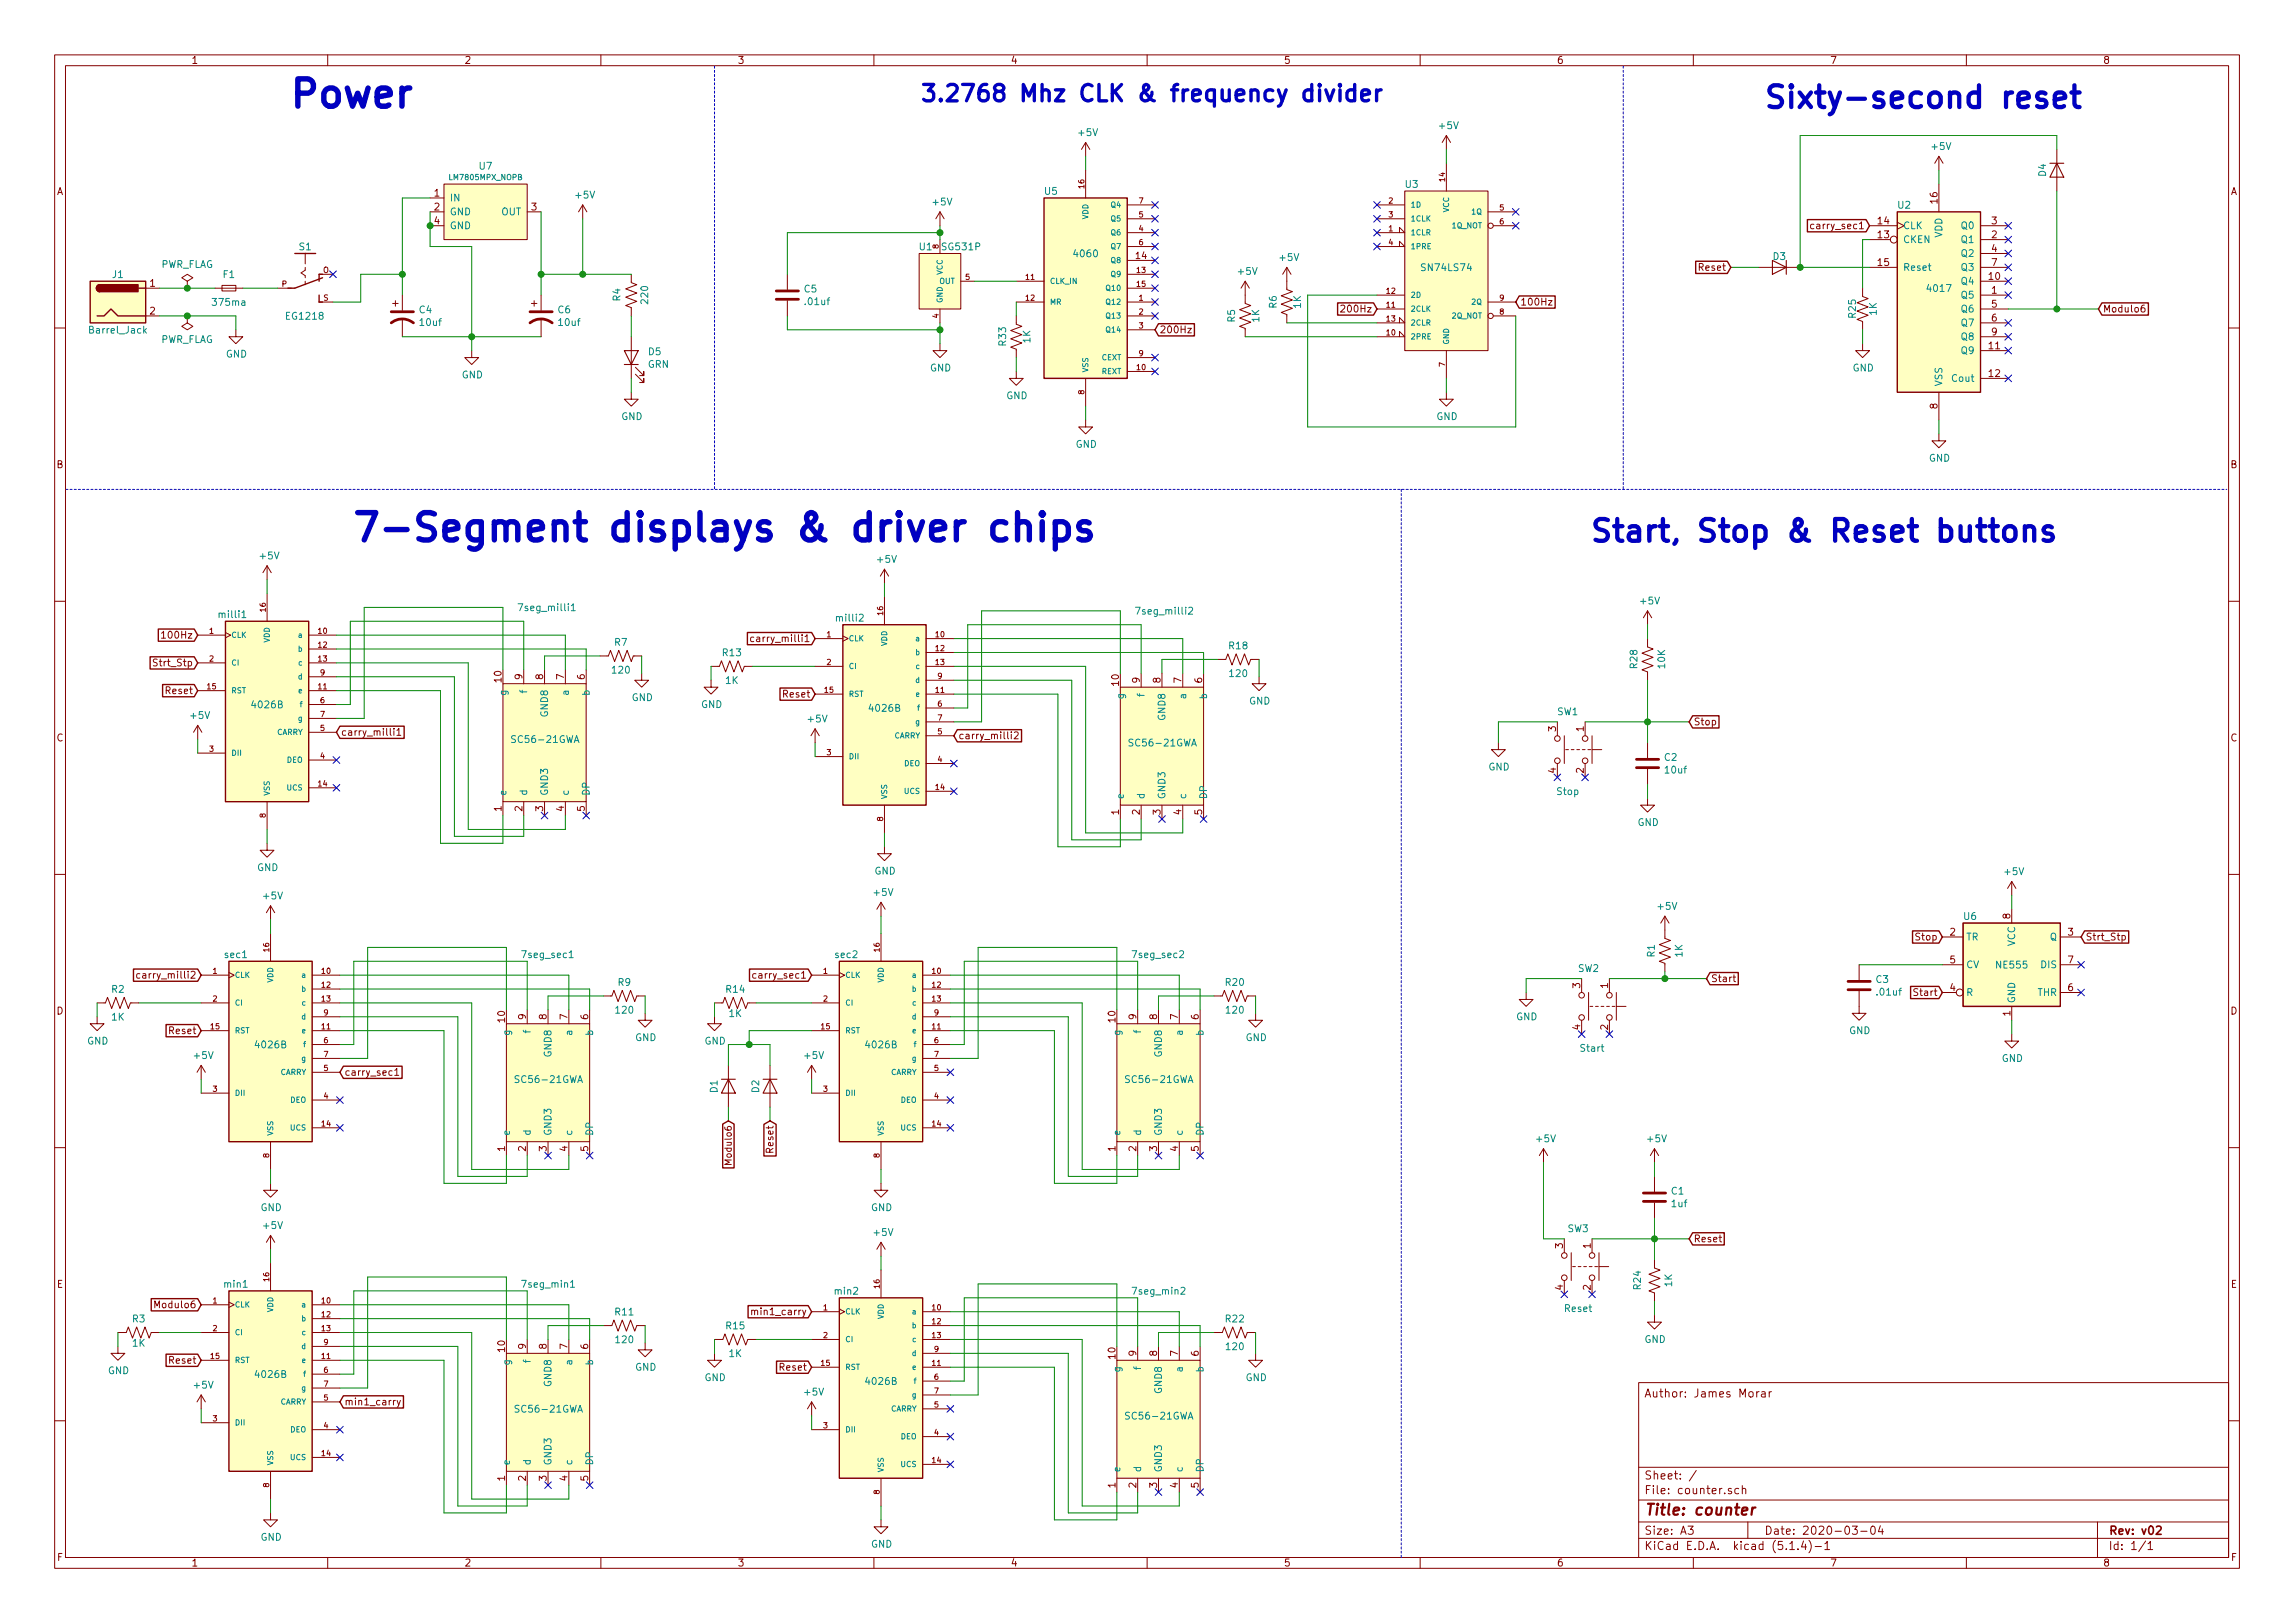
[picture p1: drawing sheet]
<svg xmlns="http://www.w3.org/2000/svg" width="420mm" height="297mm" viewBox="0 0 420 297" stroke-linecap="round" stroke-linejoin="round" font-family="sans-serif">
<defs><g id="words">
<g font-size="7" fill="#0000c2">
<text x="52.7" y="19.7">Power</text>
<text x="64.1" y="99.1">7-Segment displays &amp; driver chips</text>
</g>
<g font-size="5.6" fill="#0000c2">
<text x="332.3" y="19.8">Sixty-second reset</text>
<text x="290.8" y="99.2">Start, Stop &amp; Reset buttons</text>
</g>
<text font-size="4.2" fill="#0000c2" x="168.3" y="18.6">3.2768 Mhz CLK &amp; frequency divider</text>
<text font-size="2.8" fill="#840000" x="301" y="277.3">Title: counter</text>
<g font-size="2.1" fill="#840000">
<text x="301" y="255.8">Author: James Morar</text>
<text x="301" y="273.5">File: counter.sch</text>
<text x="301" y="270.8">Sheet: /</text>
<text x="301" y="280.9">Size: A3</text>
<text x="323" y="280.9">Date: 2020-03-04</text>
<text x="386" y="280.9">Rev: v02</text>
<text x="301" y="283.7">KiCad E.D.A. kicad (5.1.4)-1</text>
<text x="386" y="283.7">Id: 1/1</text>
</g>
<g font-size="1.8" fill="#840000">
<text x="35" y="11.7">1</text>
<text x="85" y="11.7">2</text>
<text x="135" y="11.7">3</text>
<text x="185" y="11.7">4</text>
<text x="235" y="11.7">5</text>
<text x="285" y="11.7">6</text>
<text x="335" y="11.7">7</text>
<text x="385" y="11.7">8</text>
<text x="10.4" y="35.7">A</text>
<text x="79.5" y="36">1</text>
<text x="408.4" y="35.7">A</text>
<text x="79.5" y="38.5">2</text>
<text x="79.5" y="41.1">4</text>
<text x="97.3" y="38.5">3</text>
<text x="332.2" y="41.9">carry_sec1</text>
<text x="343.8" y="41.1">14</text>
<text x="354.7" y="37.2" transform="rotate(-90 354.7 37.2)">16</text>
<text x="364.6" y="41.1">3</text>
<text x="343.8" y="43.6">13</text>
<text x="364.6" y="43.6">2</text>
<text x="364.6" y="46.1">4</text>
<text x="27.5" y="52.5">1</text>
<text x="311.3" y="49.6">Reset</text>
<text x="343.8" y="48.7">15</text>
<text x="364.2" y="51.2">10</text>
<text x="364.6" y="53.8">1</text>
<text x="364.6" y="48.7">7</text>
<text x="27.5" y="57.6">2</text>
<text x="246.2" y="57.2">200Hz</text>
<text x="278.3" y="55.9">100Hz</text>
<text x="364.6" y="56.3">5</text>
<text x="364.6" y="58.8">6</text>
<text x="385" y="57.2">Modulo6</text>
<text x="212.2" y="61">200Hz</text>
<text x="364.2" y="63.9">11</text>
<text x="364.6" y="61.4">9</text>
<text x="364.2" y="69">12</text>
<text x="354.7" y="74.8" transform="rotate(-90 354.7 74.8)">8</text>
<text x="10.4" y="85.7">B</text>
<text x="408.4" y="85.7">B</text>
<text x="30.3" y="116.9">100Hz</text>
<text x="138.6" y="117.5">carry_milli1</text>
<text x="28.5" y="122">Strt_Stp</text>
<text x="91.8" y="124.8" transform="rotate(-90 91.8 124.8)">10</text>
<text x="95.6" y="124.3" transform="rotate(-90 95.6 124.3)">9</text>
<text x="99.4" y="124.3" transform="rotate(-90 99.4 124.3)">8</text>
<text x="103.3" y="124.3" transform="rotate(-90 103.3 124.3)">7</text>
<text x="107.1" y="124.3" transform="rotate(-90 107.1 124.3)">6</text>
<text x="204.9" y="125.5" transform="rotate(-90 204.9 125.5)">10</text>
<text x="208.7" y="125" transform="rotate(-90 208.7 125)">9</text>
<text x="212.5" y="125" transform="rotate(-90 212.5 125)">8</text>
<text x="216.3" y="125" transform="rotate(-90 216.3 125)">7</text>
<text x="220.1" y="125" transform="rotate(-90 220.1 125)">6</text>
<text x="30.6" y="127">Reset</text>
<text x="143.6" y="127.7">Reset</text>
<text x="10.4" y="135.7">C</text>
<text x="62.4" y="134.7">carry_milli1</text>
<text x="175.4" y="135.3">carry_milli2</text>
<text x="284.9" y="133.9" transform="rotate(-90 284.9 133.9)">3</text>
<text x="289.9" y="133.9" transform="rotate(-90 289.9 133.9)">1</text>
<text x="310" y="132.8">Stop</text>
<text x="408.4" y="135.7">C</text>
<text x="284.9" y="141.5" transform="rotate(-90 284.9 141.5)">4</text>
<text x="289.9" y="141.5" transform="rotate(-90 289.9 141.5)">2</text>
<text x="91.8" y="148.5" transform="rotate(-90 91.8 148.5)">1</text>
<text x="95.6" y="148.5" transform="rotate(-90 95.6 148.5)">2</text>
<text x="99.4" y="148.5" transform="rotate(-90 99.4 148.5)">3</text>
<text x="103.3" y="148.5" transform="rotate(-90 103.3 148.5)">4</text>
<text x="107.1" y="148.5" transform="rotate(-90 107.1 148.5)">5</text>
<text x="204.9" y="149.1" transform="rotate(-90 204.9 149.1)">1</text>
<text x="208.7" y="149.1" transform="rotate(-90 208.7 149.1)">2</text>
<text x="212.5" y="149.1" transform="rotate(-90 212.5 149.1)">3</text>
<text x="216.3" y="149.1" transform="rotate(-90 216.3 149.1)">4</text>
<text x="220.1" y="149.1" transform="rotate(-90 220.1 149.1)">5</text>
<text x="350.9" y="172.1">Stop</text>
<text x="357" y="171.2">2</text>
<text x="368" y="168.2" transform="rotate(-90 368 168.2)">8</text>
<text x="378.6" y="171.2">3</text>
<text x="381.8" y="172.1">Strt_Stp</text>
<text x="26.2" y="179.1">carry_milli2</text>
<text x="138.6" y="179.1">carry_sec1</text>
<text x="313.2" y="179.7">Start</text>
<text x="357" y="176.3">5</text>
<text x="378.6" y="176.3">7</text>
<text x="10.4" y="185.7">D</text>
<text x="289.3" y="180.9" transform="rotate(-90 289.3 180.9)">3</text>
<text x="294.4" y="180.9" transform="rotate(-90 294.4 180.9)">1</text>
<text x="350.8" y="182.3">Start</text>
<text x="357" y="181.4">4</text>
<text x="368" y="185.9" transform="rotate(-90 368 185.9)">1</text>
<text x="378.6" y="181.4">6</text>
<text x="408.4" y="185.7">D</text>
<text x="31.2" y="189.3">Reset</text>
<text x="92.5" y="187.1" transform="rotate(-90 92.5 187.1)">10</text>
<text x="96.3" y="186.6" transform="rotate(-90 96.3 186.6)">9</text>
<text x="100.1" y="186.6" transform="rotate(-90 100.1 186.6)">8</text>
<text x="103.9" y="186.6" transform="rotate(-90 103.9 186.6)">7</text>
<text x="107.7" y="186.6" transform="rotate(-90 107.7 186.6)">6</text>
<text x="204.2" y="187.1" transform="rotate(-90 204.2 187.1)">10</text>
<text x="208" y="186.6" transform="rotate(-90 208 186.6)">9</text>
<text x="211.8" y="186.6" transform="rotate(-90 211.8 186.6)">8</text>
<text x="215.6" y="186.6" transform="rotate(-90 215.6 186.6)">7</text>
<text x="219.5" y="186.6" transform="rotate(-90 219.5 186.6)">6</text>
<text x="289.3" y="188.5" transform="rotate(-90 289.3 188.5)">4</text>
<text x="294.4" y="188.5" transform="rotate(-90 294.4 188.5)">2</text>
<text x="63" y="196.9">carry_sec1</text>
<text x="92.5" y="210.7" transform="rotate(-90 92.5 210.7)">1</text>
<text x="96.3" y="210.7" transform="rotate(-90 96.3 210.7)">2</text>
<text x="100.1" y="210.7" transform="rotate(-90 100.1 210.7)">3</text>
<text x="103.9" y="210.7" transform="rotate(-90 103.9 210.7)">4</text>
<text x="107.7" y="210.7" transform="rotate(-90 107.7 210.7)">5</text>
<text x="141.6" y="210.8" transform="rotate(-90 141.6 210.8)">Reset</text>
<text x="204.2" y="210.7" transform="rotate(-90 204.2 210.7)">1</text>
<text x="208" y="210.7" transform="rotate(-90 208 210.7)">2</text>
<text x="211.8" y="210.7" transform="rotate(-90 211.8 210.7)">3</text>
<text x="215.6" y="210.7" transform="rotate(-90 215.6 210.7)">4</text>
<text x="219.5" y="210.7" transform="rotate(-90 219.5 210.7)">5</text>
<text x="310" y="227.4">Reset</text>
<text x="286.1" y="228.5" transform="rotate(-90 286.1 228.5)">3</text>
<text x="291.2" y="228.5" transform="rotate(-90 291.2 228.5)">1</text>
<text x="10.4" y="235.7">E</text>
<text x="28.8" y="239.4">Modulo6</text>
<text x="286.1" y="236.1" transform="rotate(-90 286.1 236.1)">4</text>
<text x="291.2" y="236.1" transform="rotate(-90 291.2 236.1)">2</text>
<text x="408.4" y="235.7">E</text>
<text x="138.4" y="240.7">min1_carry</text>
<text x="31.2" y="249.6">Reset</text>
<text x="92.5" y="247.4" transform="rotate(-90 92.5 247.4)">10</text>
<text x="96.3" y="246.9" transform="rotate(-90 96.3 246.9)">9</text>
<text x="100.1" y="246.9" transform="rotate(-90 100.1 246.9)">8</text>
<text x="103.9" y="246.9" transform="rotate(-90 103.9 246.9)">7</text>
<text x="107.7" y="246.9" transform="rotate(-90 107.7 246.9)">6</text>
<text x="143" y="250.9">Reset</text>
<text x="204.2" y="248.7" transform="rotate(-90 204.2 248.7)">10</text>
<text x="208" y="248.2" transform="rotate(-90 208 248.2)">9</text>
<text x="211.8" y="248.2" transform="rotate(-90 211.8 248.2)">8</text>
<text x="215.6" y="248.2" transform="rotate(-90 215.6 248.2)">7</text>
<text x="219.5" y="248.2" transform="rotate(-90 219.5 248.2)">6</text>
<text x="63" y="257.2">min1_carry</text>
<text x="92.5" y="271" transform="rotate(-90 92.5 271)">1</text>
<text x="96.3" y="271" transform="rotate(-90 96.3 271)">2</text>
<text x="100.1" y="271" transform="rotate(-90 100.1 271)">3</text>
<text x="103.9" y="271" transform="rotate(-90 103.9 271)">4</text>
<text x="107.7" y="271" transform="rotate(-90 107.7 271)">5</text>
<text x="204.2" y="272.3" transform="rotate(-90 204.2 272.3)">1</text>
<text x="208" y="272.3" transform="rotate(-90 208 272.3)">2</text>
<text x="211.8" y="272.3" transform="rotate(-90 211.8 272.3)">3</text>
<text x="215.6" y="272.3" transform="rotate(-90 215.6 272.3)">4</text>
<text x="219.5" y="272.3" transform="rotate(-90 219.5 272.3)">5</text>
<text x="10.5" y="285.7">F</text>
<text x="35" y="286.7">1</text>
<text x="85" y="286.7">2</text>
<text x="135" y="286.7">3</text>
<text x="185" y="286.7">4</text>
<text x="235" y="286.7">5</text>
<text x="285" y="286.7">6</text>
<text x="335" y="286.7">7</text>
<text x="385" y="286.7">8</text>
<text x="408.5" y="285.7">F</text>
</g>
<g font-size="1.8" fill="#008484">
<text x="263.6" y="23.6">+5V</text>
<text x="197.5" y="24.9">+5V</text>
<text x="353.7" y="27.4">+5V</text>
<text x="87.8" y="31.1">U7</text>
<text x="191.3" y="35.6">U5</text>
<text x="257.3" y="34.4">U3</text>
<text x="374.6" y="32.3" transform="rotate(-90 374.6 32.3)">D4</text>
<text x="82.3" y="36.9">IN</text>
<text x="82.3" y="39.4">GND</text>
<text x="82.3" y="41.9">GND</text>
<text x="91.8" y="39.4">OUT</text>
<text x="105.5" y="36.3">+5V</text>
<text x="170.9" y="37.6">+5V</text>
<text x="347.5" y="38.2">U2</text>
<text x="348.4" y="41.9">CLK</text>
<text x="359.2" y="41.9">Q0</text>
<text x="54.8" y="45.8">S1</text>
<text x="168.4" y="45.8">U1</text>
<text x="172.6" y="45.8">SG531P</text>
<text x="196.8" y="47.1">4060</text>
<text x="234.4" y="47.8">+5V</text>
<text x="324.6" y="47.6">D3</text>
<text x="348.4" y="44.5">CKEN</text>
<text x="355.6" y="43.5" transform="rotate(-90 355.6 43.5)">VDD</text>
<text x="359.2" y="44.5">Q1</text>
<text x="359.2" y="47">Q2</text>
<text x="20.6" y="50.9">J1</text>
<text x="29.3" y="49">PWR_FLAG</text>
<text x="40.9" y="50.9">F1</text>
<text x="147.3" y="53.5">C5</text>
<text x="226.7" y="50.3">+5V</text>
<text x="260.5" y="49.6">SN74LS74</text>
<text x="348.4" y="49.6">Reset</text>
<text x="353" y="53.4">4017</text>
<text x="359.2" y="52.1">Q4</text>
<text x="359.2" y="49.6">Q3</text>
<text x="39.2" y="56">375ma</text>
<text x="52.5" y="58.5">EG1218</text>
<text x="76.8" y="57.3">C4</text>
<text x="77" y="59.7">10uf</text>
<text x="102.2" y="57.3">C6</text>
<text x="102.4" y="59.7">10uf</text>
<text x="113.6" y="55.1" transform="rotate(-90 113.6 55.1)">R4</text>
<text x="118.7" y="55.5" transform="rotate(-90 118.7 55.5)">220</text>
<text x="147.5" y="55.8">.01uf</text>
<text x="226.1" y="58.9" transform="rotate(-90 226.1 58.9)">R5</text>
<text x="230.6" y="58.9" transform="rotate(-90 230.6 58.9)">1K</text>
<text x="233.7" y="56.4" transform="rotate(-90 233.7 56.4)">R6</text>
<text x="238.2" y="56.4" transform="rotate(-90 238.2 56.4)">1K</text>
<text x="339.8" y="58.2" transform="rotate(-90 339.8 58.2)">R25</text>
<text x="343.6" y="57.7" transform="rotate(-90 343.6 57.7)">1K</text>
<text x="359.2" y="54.6">Q5</text>
<text x="359.2" y="57.2">Q6</text>
<text x="359.2" y="59.7">Q7</text>
<text x="16.6" y="61">Barrel_Jack</text>
<text x="29.3" y="62.8">PWR_FLAG</text>
<text x="41.4" y="65.4">GND</text>
<text x="118.7" y="65">D5</text>
<text x="184.2" y="63.2" transform="rotate(-90 184.2 63.2)">R33</text>
<text x="188.6" y="62.7" transform="rotate(-90 188.6 62.7)">1K</text>
<text x="359.2" y="64.8">Q9</text>
<text x="359.2" y="62.3">Q8</text>
<text x="84.5" y="69.3">GND</text>
<text x="118.6" y="67.3">GRN</text>
<text x="170.3" y="68">GND</text>
<text x="339.2" y="68">GND</text>
<text x="355.6" y="70.8" transform="rotate(-90 355.6 70.8)">VSS</text>
<text x="357.5" y="69.9">Cout</text>
<text x="113.7" y="76.9">GND</text>
<text x="184.2" y="73.1">GND</text>
<text x="263" y="76.9">GND</text>
<text x="196.9" y="82">GND</text>
<text x="353.1" y="84.5">GND</text>
<text x="47.7" y="102.4">+5V</text>
<text x="160.7" y="103">+5V</text>
<text x="40.3" y="113.1">milli1</text>
<text x="95.4" y="111.8">7seg_milli1</text>
<text x="153.3" y="113.8">milli2</text>
<text x="208.4" y="112.5">7seg_milli2</text>
<text x="300.4" y="110.6">+5V</text>
<text x="112.5" y="118.2">R7</text>
<text x="225.1" y="118.8">R18</text>
<text x="112.2" y="123.3">120</text>
<text x="132.4" y="120.1">R13</text>
<text x="132.9" y="125.2">1K</text>
<text x="225.2" y="123.9">120</text>
<text x="299.8" y="122.3" transform="rotate(-90 299.8 122.3)">R28</text>
<text x="304.9" y="122.3" transform="rotate(-90 304.9 122.3)">10K</text>
<text x="35" y="131.6">+5V</text>
<text x="46.3" y="129.6">4026B</text>
<text x="92.7" y="127.2" transform="rotate(-90 92.7 127.2)">g</text>
<text x="96.5" y="126.7" transform="rotate(-90 96.5 126.7)">f</text>
<text x="100.3" y="131" transform="rotate(-90 100.3 131)">GND8</text>
<text x="104.1" y="127.1" transform="rotate(-90 104.1 127.1)">a</text>
<text x="107.9" y="127.2" transform="rotate(-90 107.9 127.2)">b</text>
<text x="115.6" y="128.3">GND</text>
<text x="128.3" y="129.6">GND</text>
<text x="159.3" y="130.3">4026B</text>
<text x="205.7" y="127.9" transform="rotate(-90 205.7 127.9)">g</text>
<text x="209.5" y="127.4" transform="rotate(-90 209.5 127.4)">f</text>
<text x="213.4" y="131.7" transform="rotate(-90 213.4 131.7)">GND8</text>
<text x="217.2" y="127.8" transform="rotate(-90 217.2 127.8)">a</text>
<text x="221" y="127.9" transform="rotate(-90 221 127.9)">b</text>
<text x="228.7" y="128.9">GND</text>
<text x="285.1" y="130.9">SW1</text>
<text x="94.1" y="136">SC56-21GWA</text>
<text x="148" y="132.2">+5V</text>
<text x="207.2" y="136.6">SC56-21GWA</text>
<text x="272.5" y="141">GND</text>
<text x="304.7" y="139.3">C2</text>
<text x="305" y="141.6">10uf</text>
<text x="92.7" y="145.7" transform="rotate(-90 92.7 145.7)">e</text>
<text x="96.5" y="145.7" transform="rotate(-90 96.5 145.7)">d</text>
<text x="100.3" y="145.7" transform="rotate(-90 100.3 145.7)">GND3</text>
<text x="104.1" y="145.7" transform="rotate(-90 104.1 145.7)">c</text>
<text x="107.9" y="145.7" transform="rotate(-90 107.9 145.7)">DP</text>
<text x="205.7" y="146.3" transform="rotate(-90 205.7 146.3)">e</text>
<text x="209.5" y="146.3" transform="rotate(-90 209.5 146.3)">d</text>
<text x="213.4" y="146.3" transform="rotate(-90 213.4 146.3)">GND3</text>
<text x="217.2" y="146.3" transform="rotate(-90 217.2 146.3)">c</text>
<text x="221" y="146.3" transform="rotate(-90 221 146.3)">DP</text>
<text x="285.1" y="145.5">Stop</text>
<text x="299.8" y="151.2">GND</text>
<text x="47.1" y="159.4">GND</text>
<text x="160.1" y="160.1">GND</text>
<text x="367.1" y="160.2">+5V</text>
<text x="48.3" y="164.6">+5V</text>
<text x="160.1" y="164">+5V</text>
<text x="303.6" y="166.5">+5V</text>
<text x="359.6" y="168.4">U6</text>
<text x="359.9" y="172.1">TR</text>
<text x="368.9" y="173.2" transform="rotate(-90 368.9 173.2)">VCC</text>
<text x="375.3" y="172.1">Q</text>
<text x="41.2" y="175.3">sec1</text>
<text x="95.8" y="175.3">7seg_sec1</text>
<text x="153" y="175.3">sec2</text>
<text x="207.5" y="175.3">7seg_sec2</text>
<text x="288.9" y="177.9">SW2</text>
<text x="302.9" y="175.1" transform="rotate(-90 302.9 175.1)">R1</text>
<text x="308" y="175.1" transform="rotate(-90 308 175.1)">1K</text>
<text x="343.5" y="179.9">C3</text>
<text x="359.9" y="177.2">CV</text>
<text x="365.6" y="177.3">NE555</text>
<text x="373.7" y="177.2">DIS</text>
<text x="20.5" y="181.7">R2</text>
<text x="112.8" y="185.5">120</text>
<text x="113.2" y="180.4">R9</text>
<text x="133" y="181.7">R14</text>
<text x="224.4" y="180.4">R20</text>
<text x="224.6" y="185.5">120</text>
<text x="343.7" y="182.2">.01uf</text>
<text x="359.9" y="182.3">R</text>
<text x="368.9" y="183.7" transform="rotate(-90 368.9 183.7)">GND</text>
<text x="373" y="182.3">THR</text>
<text x="16" y="191.2">GND</text>
<text x="20.5" y="186.8">1K</text>
<text x="46.9" y="191.9">4026B</text>
<text x="93.3" y="189.5" transform="rotate(-90 93.3 189.5)">g</text>
<text x="97.2" y="189" transform="rotate(-90 97.2 189)">f</text>
<text x="104.8" y="189.4" transform="rotate(-90 104.8 189.4)">a</text>
<text x="108.6" y="189.5" transform="rotate(-90 108.6 189.5)">b</text>
<text x="116.3" y="190.5">GND</text>
<text x="129" y="191.2">GND</text>
<text x="133.5" y="186.1">1K</text>
<text x="158.7" y="191.9">4026B</text>
<text x="205.1" y="189.5" transform="rotate(-90 205.1 189.5)">g</text>
<text x="208.9" y="189" transform="rotate(-90 208.9 189)">f</text>
<text x="216.5" y="189.4" transform="rotate(-90 216.5 189.4)">a</text>
<text x="220.3" y="189.5" transform="rotate(-90 220.3 189.5)">b</text>
<text x="228" y="190.5">GND</text>
<text x="277.6" y="186.7">GND</text>
<text x="338.5" y="189.3">GND</text>
<text x="35.6" y="193.8">+5V</text>
<text x="101" y="193.3" transform="rotate(-90 101 193.3)">GND8</text>
<text x="147.4" y="193.8">+5V</text>
<text x="212.7" y="193.3" transform="rotate(-90 212.7 193.3)">GND8</text>
<text x="289.5" y="192.5">Start</text>
<text x="366.5" y="194.3">GND</text>
<text x="94.8" y="198.2">SC56-21GWA</text>
<text x="131.4" y="200" transform="rotate(-90 131.4 200)">D1</text>
<text x="139" y="200" transform="rotate(-90 139 200)">D2</text>
<text x="206.5" y="198.2">SC56-21GWA</text>
<text x="93.3" y="207.9" transform="rotate(-90 93.3 207.9)">e</text>
<text x="97.2" y="207.9" transform="rotate(-90 97.2 207.9)">d</text>
<text x="101" y="207.9" transform="rotate(-90 101 207.9)">GND3</text>
<text x="104.8" y="207.9" transform="rotate(-90 104.8 207.9)">c</text>
<text x="108.6" y="207.9" transform="rotate(-90 108.6 207.9)">DP</text>
<text x="205.1" y="207.9" transform="rotate(-90 205.1 207.9)">e</text>
<text x="208.9" y="207.9" transform="rotate(-90 208.9 207.9)">d</text>
<text x="212.7" y="207.9" transform="rotate(-90 212.7 207.9)">GND3</text>
<text x="216.5" y="207.9" transform="rotate(-90 216.5 207.9)">c</text>
<text x="220.3" y="207.9" transform="rotate(-90 220.3 207.9)">DP</text>
<text x="281.4" y="209.1">+5V</text>
<text x="301.7" y="209.1">+5V</text>
<text x="47.7" y="221.7">GND</text>
<text x="159.5" y="221.7">GND</text>
<text x="306" y="218.6">C1</text>
<text x="306.1" y="220.9">1uf</text>
<text x="48.3" y="224.9">+5V</text>
<text x="160.1" y="226.2">+5V</text>
<text x="287" y="225.5">SW3</text>
<text x="41.1" y="235.7">min1</text>
<text x="95.8" y="235.7">7seg_min1</text>
<text x="152.9" y="236.9">min2</text>
<text x="207.6" y="236.9">7seg_min2</text>
<text x="300.4" y="236" transform="rotate(-90 300.4 236)">R24</text>
<text x="306.1" y="235.5" transform="rotate(-90 306.1 235.5)">1K</text>
<text x="24.3" y="242">R3</text>
<text x="112.7" y="240.8">R11</text>
<text x="112.8" y="245.8">120</text>
<text x="133" y="243.3">R15</text>
<text x="224.4" y="242">R22</text>
<text x="286.5" y="240.1">Reset</text>
<text x="301.1" y="245.8">GND</text>
<text x="19.8" y="251.5">GND</text>
<text x="24.3" y="246.5">1K</text>
<text x="93.3" y="249.8" transform="rotate(-90 93.3 249.8)">g</text>
<text x="97.2" y="249.3" transform="rotate(-90 97.2 249.3)">f</text>
<text x="104.8" y="249.7" transform="rotate(-90 104.8 249.7)">a</text>
<text x="108.6" y="249.8" transform="rotate(-90 108.6 249.8)">b</text>
<text x="116.3" y="250.9">GND</text>
<text x="133.5" y="248.4">1K</text>
<text x="205.1" y="251.1" transform="rotate(-90 205.1 251.1)">g</text>
<text x="208.9" y="250.6" transform="rotate(-90 208.9 250.6)">f</text>
<text x="216.5" y="251" transform="rotate(-90 216.5 251)">a</text>
<text x="220.3" y="251.1" transform="rotate(-90 220.3 251.1)">b</text>
<text x="224.6" y="247.1">120</text>
<text x="35.6" y="254.1">+5V</text>
<text x="46.9" y="252.2">4026B</text>
<text x="101" y="253.6" transform="rotate(-90 101 253.6)">GND8</text>
<text x="129" y="252.8">GND</text>
<text x="147.4" y="255.4">+5V</text>
<text x="158.7" y="253.5">4026B</text>
<text x="212.7" y="254.9" transform="rotate(-90 212.7 254.9)">GND8</text>
<text x="228" y="252.8">GND</text>
<text x="94.8" y="258.5">SC56-21GWA</text>
<text x="206.5" y="259.8">SC56-21GWA</text>
<text x="93.3" y="268.3" transform="rotate(-90 93.3 268.3)">e</text>
<text x="97.2" y="268.3" transform="rotate(-90 97.2 268.3)">d</text>
<text x="101" y="268.3" transform="rotate(-90 101 268.3)">GND3</text>
<text x="104.8" y="268.3" transform="rotate(-90 104.8 268.3)">c</text>
<text x="108.6" y="268.3" transform="rotate(-90 108.6 268.3)">DP</text>
<text x="205.1" y="269.5" transform="rotate(-90 205.1 269.5)">e</text>
<text x="208.9" y="269.5" transform="rotate(-90 208.9 269.5)">d</text>
<text x="212.7" y="269.5" transform="rotate(-90 212.7 269.5)">GND3</text>
<text x="216.5" y="269.5" transform="rotate(-90 216.5 269.5)">c</text>
<text x="220.3" y="269.5" transform="rotate(-90 220.3 269.5)">DP</text>
<text x="47.7" y="282">GND</text>
<text x="159.5" y="283.2">GND</text>
</g>
<g font-size="1.7" fill="#840000">
<text x="208" y="47.4">14</text>
<text x="133.9" y="212.7" transform="rotate(-90 133.9 212.7)">Modulo6</text>
</g>
<g font-size="1.4" fill="#008484">
<text x="82.5" y="33">LM7805MPX_NOPB</text>
<text x="199.2" y="40.2" transform="rotate(-90 199.2 40.2)">VDD</text>
<text x="203.5" y="40.5">Q5</text>
<text x="203.5" y="38">Q4</text>
<text x="258.2" y="38">1D</text>
<text x="258.2" y="40.5">1CLK</text>
<text x="265.3" y="38.9" transform="rotate(-90 265.3 38.9)">VCC</text>
<text x="265.9" y="41.8">1Q_NOT</text>
<text x="269.6" y="39.3">1Q</text>
<text x="203.5" y="43.1">Q6</text>
<text x="203.5" y="45.6">Q7</text>
<text x="258.2" y="43.1">1CLR</text>
<text x="258.2" y="45.6">1PRE</text>
<text x="172" y="52">OUT</text>
<text x="172.6" y="50.3" transform="rotate(-90 172.6 50.3)">VCC</text>
<text x="192.2" y="52">CLK_IN</text>
<text x="202.7" y="53.2">Q10</text>
<text x="203.5" y="50.7">Q9</text>
<text x="203.5" y="48.1">Q8</text>
<text x="172.6" y="55.5" transform="rotate(-90 172.6 55.5)">GND</text>
<text x="192.2" y="55.8">MR</text>
<text x="202.7" y="55.8">Q12</text>
<text x="202.7" y="58.3">Q13</text>
<text x="258.2" y="57">2CLK</text>
<text x="258.2" y="54.5">2D</text>
<text x="258.2" y="59.6">2CLR</text>
<text x="265.9" y="58.3">2Q_NOT</text>
<text x="269.6" y="55.8">2Q</text>
<text x="201.7" y="65.9">CEXT</text>
<text x="202.7" y="60.8">Q14</text>
<text x="258.2" y="62.1">2PRE</text>
<text x="265.3" y="63.2" transform="rotate(-90 265.3 63.2)">GND</text>
<text x="199.2" y="68.2" transform="rotate(-90 199.2 68.2)">VSS</text>
<text x="201.7" y="68.5">REXT</text>
<text x="42.3" y="116.7">CLK</text>
<text x="49.4" y="117.6" transform="rotate(-90 49.4 117.6)">VDD</text>
<text x="54.7" y="119.3">b</text>
<text x="54.7" y="116.7">a</text>
<text x="155.3" y="117.4">CLK</text>
<text x="162.4" y="118.3" transform="rotate(-90 162.4 118.3)">VDD</text>
<text x="167.7" y="119.9">b</text>
<text x="167.8" y="117.4">a</text>
<text x="42.3" y="121.8">CI</text>
<text x="54.7" y="124.3">d</text>
<text x="54.7" y="121.8">c</text>
<text x="155.3" y="122.4">CI</text>
<text x="167.7" y="125">d</text>
<text x="167.8" y="122.4">c</text>
<text x="42.3" y="126.9">RST</text>
<text x="54.7" y="132">g</text>
<text x="54.7" y="126.9">e</text>
<text x="55" y="129.4">f</text>
<text x="155.3" y="127.5">RST</text>
<text x="167.8" y="127.5">e</text>
<text x="168.1" y="130.1">f</text>
<text x="50.6" y="134.5">CARRY</text>
<text x="163.6" y="135.1">CARRY</text>
<text x="167.7" y="132.6">g</text>
<text x="42.3" y="138.3">DII</text>
<text x="52.5" y="139.6">DEO</text>
<text x="155.3" y="138.9">DII</text>
<text x="165.5" y="140.2">DEO</text>
<text x="49.4" y="145.7" transform="rotate(-90 49.4 145.7)">VSS</text>
<text x="52.6" y="144.7">UCS</text>
<text x="162.4" y="146.3" transform="rotate(-90 162.4 146.3)">VSS</text>
<text x="165.6" y="145.3">UCS</text>
<text x="42.9" y="179">CLK</text>
<text x="50" y="179.9" transform="rotate(-90 50 179.9)">VDD</text>
<text x="55.4" y="179">a</text>
<text x="154.7" y="179">CLK</text>
<text x="161.8" y="179.9" transform="rotate(-90 161.8 179.9)">VDD</text>
<text x="167.1" y="179">a</text>
<text x="42.9" y="184">CI</text>
<text x="55.3" y="181.5">b</text>
<text x="55.4" y="184">c</text>
<text x="154.7" y="184">CI</text>
<text x="167.1" y="181.5">b</text>
<text x="167.1" y="184">c</text>
<text x="42.9" y="189.1">RST</text>
<text x="55.3" y="186.6">d</text>
<text x="55.4" y="189.1">e</text>
<text x="55.7" y="191.7">f</text>
<text x="154.7" y="189.1">RST</text>
<text x="167.1" y="186.6">d</text>
<text x="167.1" y="189.1">e</text>
<text x="167.4" y="191.7">f</text>
<text x="51.2" y="196.7">CARRY</text>
<text x="55.3" y="194.2">g</text>
<text x="163" y="196.7">CARRY</text>
<text x="167.1" y="194.2">g</text>
<text x="42.9" y="200.5">DII</text>
<text x="53.1" y="201.8">DEO</text>
<text x="154.7" y="200.5">DII</text>
<text x="164.9" y="201.8">DEO</text>
<text x="50" y="207.9" transform="rotate(-90 50 207.9)">VSS</text>
<text x="53.2" y="206.9">UCS</text>
<text x="161.8" y="207.9" transform="rotate(-90 161.8 207.9)">VSS</text>
<text x="165" y="206.9">UCS</text>
<text x="42.9" y="239.3">CLK</text>
<text x="55.4" y="239.3">a</text>
<text x="42.9" y="244.4">CI</text>
<text x="50" y="240.2" transform="rotate(-90 50 240.2)">VDD</text>
<text x="55.3" y="241.8">b</text>
<text x="55.4" y="244.4">c</text>
<text x="154.7" y="240.5">CLK</text>
<text x="154.7" y="245.6">CI</text>
<text x="161.8" y="241.5" transform="rotate(-90 161.8 241.5)">VDD</text>
<text x="167.1" y="243.1">b</text>
<text x="167.1" y="240.5">a</text>
<text x="167.1" y="245.6">c</text>
<text x="42.9" y="249.4">RST</text>
<text x="55.3" y="246.9">d</text>
<text x="55.4" y="249.4">e</text>
<text x="55.7" y="252">f</text>
<text x="154.7" y="250.7">RST</text>
<text x="167.1" y="248.2">d</text>
<text x="167.1" y="250.7">e</text>
<text x="51.2" y="257.1">CARRY</text>
<text x="55.3" y="254.5">g</text>
<text x="167.1" y="255.8">g</text>
<text x="167.4" y="253.2">f</text>
<text x="42.9" y="260.9">DII</text>
<text x="53.1" y="262.1">DEO</text>
<text x="154.7" y="262.1">DII</text>
<text x="163" y="258.3">CARRY</text>
<text x="164.9" y="263.4">DEO</text>
<text x="50" y="268.3" transform="rotate(-90 50 268.3)">VSS</text>
<text x="53.2" y="267.2">UCS</text>
<text x="161.8" y="269.5" transform="rotate(-90 161.8 269.5)">VSS</text>
<text x="165" y="268.5">UCS</text>
</g>
<g font-size="1.4" fill="#840000">
<text x="198.5" y="34.5" transform="rotate(-90 198.5 34.5)">16</text>
<text x="264.5" y="33.2" transform="rotate(-90 264.5 33.2)">14</text>
<text x="208.5" y="39.8">5</text>
<text x="208.5" y="37.2">7</text>
<text x="254.3" y="37.2">2</text>
<text x="254.3" y="39.8">3</text>
<text x="274.6" y="38.5">5</text>
<text x="274.6" y="41.1">6</text>
<text x="171.8" y="45.5" transform="rotate(-90 171.8 45.5)">8</text>
<text x="208.5" y="42.3">4</text>
<text x="208.5" y="44.9">6</text>
<text x="254.3" y="42.3">1</text>
<text x="254.3" y="44.9">4</text>
<text x="51.6" y="52.5">P</text>
<text x="59.2" y="49.9">O</text>
<text x="176.8" y="51.2">5</text>
<text x="187.8" y="51.2">11</text>
<text x="208.2" y="49.9">13</text>
<text x="208.2" y="52.5">15</text>
<text x="253.9" y="53.8">12</text>
<text x="59.2" y="55">S</text>
<text x="171.8" y="58.2" transform="rotate(-90 171.8 58.2)">4</text>
<text x="187.8" y="55">12</text>
<text x="208.5" y="55">1</text>
<text x="208.5" y="57.6">2</text>
<text x="253.9" y="56.3">11</text>
<text x="253.9" y="58.8">13</text>
<text x="274.6" y="57.6">8</text>
<text x="274.6" y="55">9</text>
<text x="208.5" y="60.1">3</text>
<text x="208.5" y="65.2">9</text>
<text x="253.9" y="61.4">10</text>
<text x="208.2" y="67.7">10</text>
<text x="264.5" y="67.1" transform="rotate(-90 264.5 67.1)">7</text>
<text x="198.5" y="72.2" transform="rotate(-90 198.5 72.2)">8</text>
<text x="48.6" y="111.9" transform="rotate(-90 48.6 111.9)">16</text>
<text x="161.7" y="112.6" transform="rotate(-90 161.7 112.6)">16</text>
<text x="38.4" y="116">1</text>
<text x="58.3" y="116">10</text>
<text x="58.3" y="118.5">12</text>
<text x="151.4" y="116.6">1</text>
<text x="171.3" y="116.6">10</text>
<text x="171.3" y="119.2">12</text>
<text x="38.4" y="121.1">2</text>
<text x="58.3" y="121.1">13</text>
<text x="58.7" y="123.6">9</text>
<text x="151.4" y="121.7">2</text>
<text x="171.3" y="121.7">13</text>
<text x="171.7" y="124.2">9</text>
<text x="38" y="126.1">15</text>
<text x="58.3" y="126.1">11</text>
<text x="58.7" y="128.7">6</text>
<text x="58.7" y="131.2">7</text>
<text x="151" y="126.8">15</text>
<text x="171.3" y="126.8">11</text>
<text x="171.7" y="129.3">6</text>
<text x="171.7" y="131.9">7</text>
<text x="38.4" y="137.6">3</text>
<text x="58.7" y="133.8">5</text>
<text x="171.7" y="134.4">5</text>
<text x="58.3" y="143.9">14</text>
<text x="58.7" y="138.8">4</text>
<text x="151.4" y="138.2">3</text>
<text x="171.7" y="139.5">4</text>
<text x="48.6" y="149.6" transform="rotate(-90 48.6 149.6)">8</text>
<text x="171.3" y="144.6">14</text>
<text x="161.7" y="150.3" transform="rotate(-90 161.7 150.3)">8</text>
<text x="39" y="178.2">1</text>
<text x="49.3" y="174.2" transform="rotate(-90 49.3 174.2)">16</text>
<text x="58.9" y="178.2">10</text>
<text x="150.7" y="178.2">1</text>
<text x="161" y="174.2" transform="rotate(-90 161 174.2)">16</text>
<text x="170.7" y="178.2">10</text>
<text x="39" y="183.3">2</text>
<text x="58.9" y="180.8">12</text>
<text x="58.9" y="183.3">13</text>
<text x="59.3" y="185.8">9</text>
<text x="150.7" y="183.3">2</text>
<text x="170.7" y="180.8">12</text>
<text x="170.7" y="183.3">13</text>
<text x="171.1" y="185.8">9</text>
<text x="38.6" y="188.4">15</text>
<text x="58.9" y="188.4">11</text>
<text x="59.3" y="190.9">6</text>
<text x="150.4" y="188.4">15</text>
<text x="170.7" y="188.4">11</text>
<text x="171.1" y="190.9">6</text>
<text x="59.3" y="196">5</text>
<text x="59.3" y="193.5">7</text>
<text x="171.1" y="196">5</text>
<text x="171.1" y="193.5">7</text>
<text x="39" y="199.8">3</text>
<text x="59.3" y="201.1">4</text>
<text x="150.7" y="199.8">3</text>
<text x="171.1" y="201.1">4</text>
<text x="58.9" y="206.2">14</text>
<text x="170.7" y="206.2">14</text>
<text x="49.3" y="211.9" transform="rotate(-90 49.3 211.9)">8</text>
<text x="161" y="211.9" transform="rotate(-90 161 211.9)">8</text>
<text x="39" y="238.5">1</text>
<text x="49.3" y="234.5" transform="rotate(-90 49.3 234.5)">16</text>
<text x="58.9" y="238.5">10</text>
<text x="150.7" y="239.8">1</text>
<text x="161" y="235.7" transform="rotate(-90 161 235.7)">16</text>
<text x="170.7" y="239.8">10</text>
<text x="39" y="243.6">2</text>
<text x="58.9" y="241.1">12</text>
<text x="58.9" y="243.6">13</text>
<text x="150.7" y="244.9">2</text>
<text x="170.7" y="242.4">12</text>
<text x="170.7" y="244.9">13</text>
<text x="38.6" y="248.7">15</text>
<text x="58.9" y="248.7">11</text>
<text x="59.3" y="251.2">6</text>
<text x="59.3" y="246.2">9</text>
<text x="150.4" y="250">15</text>
<text x="170.7" y="250">11</text>
<text x="171.1" y="247.4">9</text>
<text x="59.3" y="256.3">5</text>
<text x="59.3" y="253.8">7</text>
<text x="171.1" y="257.6">5</text>
<text x="171.1" y="252.5">6</text>
<text x="171.1" y="255.1">7</text>
<text x="39" y="260.1">3</text>
<text x="59.3" y="261.4">4</text>
<text x="150.7" y="261.4">3</text>
<text x="171.1" y="262.7">4</text>
<text x="58.9" y="266.5">14</text>
<text x="170.7" y="267.8">14</text>
<text x="49.3" y="272.2" transform="rotate(-90 49.3 272.2)">8</text>
<text x="161" y="273.5" transform="rotate(-90 161 273.5)">8</text>
</g>
</g></defs>
<g fill="none" stroke="#840000" stroke-width=".18">
<path d="M10 10h400v277h-400zM12 12h396v273.1h-396zM60 10v2M110 10v2M160 10v2M210 10v2M260 10v2M310 10v2M360 10v2M78.7 38.8h2.6M78.7 36.2h2.6M81.3 33.7h15.2v10.2h-15.2z"/>
<path d="M96.5 38.8h2.6M106.7 37.5l-.8 1.3M106.7 37.5v2.5M106.7 37.5l.7 1.3M172.1 38.8l-.8 1.2M172.1 38.8v2.5M172.1 38.8l.7 1.2M198.8 26.1l-.8 1.2M198.8 26.1v2.5M198.8 31.2v5M198.8 26.1l.7 1.2M206.4 37.5h5.1"/>
<path d="M252.1 37.5h5.1M257.2 35h15.2v29.2h-15.2zM264.8 24.8v2.5M264.8 29.9v5.1M264.8 24.8l-.8 1.3M264.8 24.8l.8 1.3M272.4 38.8h5.1M355 28.6l-.8 1.3M355 28.6v2.6M355 33.7v5.1M355 28.6l.7 1.3M376.6 27.3v7.7"/>
<path d="M26.7 52.7h2.5M26.7 57.8h2.5M34.3 51.5l1-.7-1-.6-1 .6 1 .7v1.2M34.3 52.7h.1M34.3 57.8v1.3l1 .6-1 .7-1-.7 1-.6M34.3 57.8h.1M39.4 52.7h5M40.6 52.2h2.6v1h-2.6zM50.8 52.7h2.5M55.9 46.4v1.9M55.9 48.9v.5l-.8 .5 .8 .6v.3M55.9 51.5v.6"/>
<path d="M58.4 55.3h2.6M58.4 50.2h2.6M71.9 55.5h1M72.4 55v1M73.7 54v2.8M73.7 58.3v3.3M78.7 41.3h2.6M97.3 55.5h1M97.8 55v1M99.1 54v2.8M99.1 58.3v3.3M115.6 50.2v1.5l1 .4-2 .8 2 .7-2 .8 2 .8-2 .7 1 .4v1.5"/>
<path d="M144.1 50.2v2.8M144.1 55v2.8M168.3 46.4h7.6v10.2h-7.6zM169.5 48.9h.1M172.1 43.9v2.5M172.1 56.6v2.5M175.9 51.5h2.5M186.1 57.8v1.5l1 .4-2.1 .8 2.1 .8-2.1 .7 2.1 .8-2.1 .7 1.1 .4v1.5M186.1 55.3h5M186.1 51.5h5M206.4 55.3h5.1M206.4 50.2h5.1"/>
<path d="M206.4 47.7h5.1M206.4 52.7h5.1M206.4 57.8h5.1M206.4 42.6h5.1M206.4 40h5.1M206.4 45.1h5.1M228 51.5v4l1 .4-2.1 .8 2.1 .7-2.1 .8 2.1 .8-2.1 .7 1.1 .4v1.5M228 51.5l-.8 1.2M228 51.5l.7 1.2M235.6 48.9v4.1l1 .4-2 .7 2 .8-2 .8 2 .7-2 .8 1 .4v1.5M235.6 48.9l-.8 1.3M235.6 48.9l.7 1.3"/>
<path d="M245.5 56l.4-.2 .3 .4v.2l-.8 .7h.8M252.1 42.6h5.1l-1-1v1M252.1 59.1h5.1l-1-1v1M252.1 45.1h5.1l-1-.9v.9M252.1 40h5.1M252.1 56.6h5.1M252.1 54h5.1M272.4 55.3h5.1M273.4 57.8h4.1M273.4 41.3h4.1M283.5 55h.6l-.6 .8h.6M321.9 48.9h7.7"/>
<path d="M332.1 41.1l-.4-.1-.2 .3 .1 .5h.5M341 52.7v1.6l1 .3-2 .8 2 .8-2 .7 2 .8-2 .8 1 .3v1.6M342.3 41.3h5M342.3 48.9h5M342.3 43.9h3.8M347.3 40.7l1.3 .6-1.3 .6M362.6 51.5h5.1M362.6 56.6h5.1M362.6 54h5.1M362.6 59.1h5.1M362.6 41.3h5.1M362.6 48.9h5.1"/>
<path d="M362.6 43.9h5.1M362.6 46.4h5.1M392.6 55.8h-.2a.79 .79 0 0 0-.2 1.3l.5-.1v-.5l-.5-.2-.2 .3M10 60h2M43.2 60.4v1.2h1.2l-1.2 1.3-1.3-1.3h1.3M86.4 64.2v1.2h1.2l-1.2 1.3-1.3-1.3h1.3M115.6 71.8v1.3h1.2l-1.2 1.2-1.3-1.2h1.3M115.6 61.6v7.7M116.3 68.5l1.6 1.5v-.7v.7h-.8M116.3 67.2l1.6 1.5v-.7v.7h-.8M172.1 62.9v1.3h1.3l-1.3 1.2-1.3-1.2h1.3M186.1 68v1.3h1.2l-1.2 1.2-1.3-1.2h1.3"/>
<path d="M198.8 76.9v1.2h1.2l-1.2 1.3-1.3-1.3h1.3M198.8 69.3v5M206.4 68h5.1M206.4 60.4h5.1M206.4 65.4h5.1M217.4 60.1h.7l-.7 .8h.7M252.1 61.6h5.1l-1-.9v.9M264.8 71.8v1.3h1.3l-1.3 1.2-1.3-1.2h1.3M264.8 64.2v5.1M341 62.9v1.3h1.3l-1.3 1.2-1.3-1.2h1.3M355 79.4v1.3h1.2l-1.2 1.3-1.3-1.3h1.3M355 71.8v5.1"/>
<path d="M362.6 61.6h5.1M362.6 64.2h5.1M362.6 69.3h5.1M408 60h2M10 110h2M29.6 115.9l.3-.4v1.3M29.6 116.8h.7M36.2 116.2h5.1M41.3 115.8l.9 .4-.9 .5M48.9 103.5v2.6M48.9 108.6v5.1M48.9 103.5l-.8 1.3"/>
<path d="M48.9 103.5l.8 1.3M56.5 116.2h5.1M56.5 118.8h5.1M138 116.6h-.4l-.2 .2 .1 .6h.5M147.4 117.4h.7M149.2 116.9h5.1M154.3 116.4l1 .5-1 .5M161.9 104.2l-.7 1.2M161.9 104.2v2.5M161.9 109.3v5M161.9 104.2l.8 1.2M169.5 116.9h5.1"/>
<path d="M169.5 119.4h5.1M301.6 116.9v1.5l1 .4-2 .7 2 .8-2 .8 2 .7-2 .8 1 .4v1.5M301.6 111.8l-.7 1.3M301.6 111.8v2.5M301.6 111.8l.8 1.3M408 110h2M36.2 126.4h5.1M36.2 121.3h5.1M36.2 137.8h5.1M36.2 132.8l-.8 1.2M36.2 132.8v2.5M36.2 132.8l.8 1.2"/>
<path d="M56.5 126.4h5.1M56.5 121.3h5.1M56.5 139.1h5.1M56.5 134h5.1M56.5 128.9h5.1M56.5 131.5h5.1M56.5 123.9h5.1M71.5 133.3v1.1l.1 .2M72.1 133.3v.1M72.1 133.7v.9M72.7 133.7l.3-.4v1.3M72.7 134.6h.7"/>
<path d="M92.1 125.1h15.2v21.6h-15.2zM95.9 122.6v2.5M99.7 122.6v2.5M103.5 122.6v2.5M107.3 122.6v2.5M109.9 120.1h1.5l.4-1.1 .7 2.1 .8-2.1 .7 2.1 .8-2.1 .8 2.1 .4-1h1.5M117.5 123.2v1.3h1.2l-1.2 1.3-1.3-1.3h1.3M130.2 124.5v1.3h1.2l-1.2 1.2-1.3-1.2h1.3M130.2 122h1.5l.4-1.1 .7 2.1 .8-2.1 .8 2.1 .7-2.1 .8 2.1 .4-1h1.5M149.2 133.4l-.7 1.3M149.2 133.4v2.5M149.2 133.4l.8 1.3"/>
<path d="M149.2 127h5.1M149.2 122h5.1M149.2 138.5h5.1M169.5 127h5.1M169.5 122h5.1M169.5 139.7h5.1M169.5 134.7h5.1M169.5 129.6h5.1M169.5 132.1h5.1M169.5 124.5h5.1M185.1 133.9v.2M185.1 134.4v.8"/>
<path d="M185.7 134.1l.5-.2 .2 .4-.8 .9h.8M205.1 125.8h15.2v21.6h-15.2zM208.9 123.2v2.6M212.7 123.2v2.6M216.5 123.2v2.6M220.3 123.2v2.6M222.9 120.7h1.5l.4-1 .8 2 .7-2 .8 2 .7-2 .8 2 .4-1h1.5M230.5 123.9v1.2h1.3l-1.3 1.3-1.3-1.3h1.3M274.3 135.9v1.3h1.3l-1.3 1.3-1.3-1.3h1.3M285.1 132.1v2.6M285.1 139.7v2.6M286.4 134.7v5"/>
<path d="M286.6 137.2h.5M287.7 137.2h.5M288.7 137.2h.5M289.7 137.2h.5M290.2 132.1v2.6M290.2 139.7v2.6M290.7 137.2h.5M291.5 137.2h1.7M291.5 134.7v5M301.6 135.9v2.8M48.9 154.3v1.3h1.3l-1.3 1.3-1.3-1.3h1.3M48.9 146.7v5.1"/>
<path d="M56.5 144.2h5.1M92.1 146.7v2.6M95.9 146.7v2.6M99.7 146.7v2.6M103.5 146.7v2.6M107.3 146.7v2.6M161.9 155v1.2h1.3l-1.3 1.3-1.2-1.3h1.2M161.9 147.4v5M169.5 144.8h5.1M205.1 147.4v2.5M208.9 147.4v2.5M212.7 147.4v2.5"/>
<path d="M216.5 147.4v2.5M220.3 147.4v2.5M301.6 146.1v1.3h1.3l-1.3 1.2-1.2-1.2h1.2M301.6 140.8v2.7M10 160h2M25.6 178.2h-.4l-.2 .2 .1 .6h.5M35 177.9l.5-.1 .2 .3v.2l-.8 .7h.8M36.8 178.5h5.1M41.9 178l1 .5-1 .5M49.5 165.8v2.5M49.5 170.9v5M49.5 165.8l-.7 1.2"/>
<path d="M49.5 165.8l.8 1.2M57.1 178.5h5.1M138.4 178.2h-.4l-.2 .2 .1 .6h.5M148.6 178.5h5.1M153.7 178l.9 .5-.9 .5M161.3 165.1l-.8 1.3M161.3 165.1v2.6M161.3 170.9v5M161.3 165.1l.8 1.3M168.9 178.5h5.1M289.6 179.1v2.5M294.6 179.1v2.5"/>
<path d="M304.8 167.7v4l1 .4-2 .8 2 .7-2 .8 2 .8-2 .7 1 .4v1.5M304.8 167.7l-.8 1.2M304.8 167.7l.8 1.2M317.3 178.8h.5M317.4 178.4v1.1l.4 .2M340.4 176.6v2.8M355.6 171.5h3.8M355.6 176.6h3.8M368.3 161.3l-.8 1.3M368.3 161.3v2.6M368.3 166.4v2.5M368.3 161.3l.8 1.3"/>
<path d="M377.2 171.5h3.8M377.2 176.6h3.8M388.5 171.3l.4-.1 .2 .2-.1 .6h-.5M408 160h2M17.8 186.1v1.3h1.2l-1.2 1.2-1.3-1.2h1.3M17.8 183.6h1.5l.4-1.1 .7 2.1 .8-2.1 .8 2.1 .7-2.1 .8 2.1 .4-1h1.5M36.8 183.6h5.1M36.8 188.6h5.1M36.8 195l-.7 1.3M36.8 195v2.5M36.8 195l.8 1.3M57.1 183.6h5.1"/>
<path d="M57.1 188.6h5.1M57.1 181h5.1M57.1 196.3h5.1M57.1 191.2h5.1M57.1 193.7h5.1M57.1 186.1h5.1M72.3 195.9l.3-.4v1.3M72.3 196.8h.7M92.7 187.4h15.2v21.6h-15.2zM96.5 184.8v2.6M100.3 184.8v2.6M104.1 184.8v2.6"/>
<path d="M107.9 184.8v2.6M110.5 182.3h1.5l.4-1 .8 2 .7-2 .8 2 .7-2 .8 2 .4-1h1.5M118.1 185.5v1.2h1.3l-1.3 1.3-1.3-1.3h1.3M130.8 183.6h1.5l.4-1.1 .8 2.1 .7-2.1 .8 2.1 .8-2.1 .7 2.1 .4-1h1.5M130.8 186.1v1.3h1.3l-1.3 1.2-1.3-1.2h1.3M133.3 195v7.6M141 195v7.6M148.6 183.6h5.1M148.6 188.6h5.1M148.6 195l-.8 1.3M148.6 195v2.5M148.6 195l.8 1.3"/>
<path d="M168.9 183.6h5.1M168.9 188.6h5.1M168.9 181h5.1M168.9 196.3h5.1M168.9 191.2h5.1M168.9 193.7h5.1M168.9 186.1h5.1M204.5 187.4h15.2v21.6h-15.2zM208.3 184.8v2.6M212.1 184.8v2.6M215.9 184.8v2.6M219.7 184.8v2.6"/>
<path d="M222.2 182.3h1.6l.4-1 .7 2 .8-2 .7 2 .8-2 .8 2 .3-1h1.6M229.9 185.5v1.2h1.2l-1.2 1.3-1.3-1.3h1.3M279.4 181.6v1.3h1.3l-1.3 1.3-1.3-1.3h1.3M289.6 186.7v2.6M290.8 181.6v5.1M291.1 184.2h.5M292.1 184.2h.5M293.1 184.2h.5M294.1 184.2h.5M294.6 186.7v2.6M295.1 184.2h.6M295.9 184.2h1.8"/>
<path d="M295.9 181.6v5.1M340.4 181.4v4.1h1.2l-1.2 1.2-1.3-1.2h1.3M355.6 181.6h2.5M368.3 189.3v1.2h1.3l-1.3 1.3-1.3-1.3h1.3M368.3 184.2v2.5M377.2 181.6h3.8M10 210h2M36.8 200.1h5.1M49.5 216.6v1.2h1.3l-1.3 1.3-1.2-1.3h1.2M49.5 209v5M57.1 206.4h5.1M57.1 201.3h5.1"/>
<path d="M92.7 209v2.5M96.5 209v2.5M100.3 209v2.5M104.1 209v2.5M107.9 209v2.5M148.6 200.1h5.1M161.3 216.6v1.2h1.3l-1.3 1.3-1.3-1.3h1.3M161.3 209v5M168.9 206.4h5.1M168.9 201.3h5.1M204.5 209v2.5M208.3 209v2.5"/>
<path d="M212.1 209v2.5M215.9 209v2.5M219.7 209v2.5M282.6 210.2l-.8 1.3M282.6 210.2v2.6M282.6 210.2l.7 1.3M302.9 210.2v2.6M302.9 215.3v2.8M302.9 210.2l-.8 1.3M302.9 210.2l.8 1.3M408 210h2M36.8 238.8h5.1"/>
<path d="M41.9 238.3l1 .5-1 .5M49.5 226.1v2.5M49.5 231.2v5.1M49.5 226.1l-.7 1.3M49.5 226.1l.8 1.3M57.1 238.8h5.1M137.6 239.9l.2-.1h.3l.1 .8M137.6 239.8v.8M153.7 239.6l.9 .5-.9 .4M161.3 227.4v2.5M161.3 232.4v5.1M161.3 227.4l-.8 1.2"/>
<path d="M161.3 227.4l.8 1.2M286.4 226.7v2.6M286.4 234.4v2.5M287.7 229.3v5.1M287.9 231.8h.5M288.9 231.8h.5M289.9 231.8h.5M291 231.8h.5M291.5 226.7v2.6M291.5 234.4v2.5M292 231.8h.5M292.7 231.8h1.8"/>
<path d="M292.7 229.3v5.1M302.9 230.5v1.6l1 .3-2 .8 2 .8-2 .7 2 .8-2 .8 1 .3v1.6M302.9 220.1v2.8M21.6 243.9h1.5l.4-1 .8 2 .7-2 .8 2 .7-2 .8 2 .4-1h1.5M21.6 246.4v1.3h1.3l-1.3 1.3-1.3-1.3h1.3M36.8 249h5.1M36.8 243.9h5.1M36.8 255.3v2.5M36.8 255.3l-.7 1.3M36.8 255.3l.8 1.3M57.1 249h5.1M57.1 241.3h5.1"/>
<path d="M57.1 243.9h5.1M57.1 256.6h5.1M57.1 251.5h5.1M57.1 254h5.1M57.1 246.4h5.1M72.4 256.3l-.4 .2M72.7 256.3l.3 .8M73.3 256.3l-.4 1.1-.2 .2M92.7 247.7h15.2v21.6h-15.2zM96.5 245.1v2.6M100.3 245.1v2.6M104.1 245.1v2.6"/>
<path d="M107.9 245.1v2.6M110.5 242.6h1.5l.4-1 .8 2 .7-2 .8 2 .7-2 .8 2 .4-1h1.5M118.1 245.8v1.3h1.3l-1.3 1.2-1.3-1.2h1.3M130.8 245.1h1.5l.4-1 .8 2.1 .7-2.1 .8 2.1 .8-2.1 .7 2.1 .4-1.1h1.5M130.8 247.7v1.3h1.3l-1.3 1.2-1.3-1.2h1.3M148.6 240.1h5.1M148.6 250.2h5.1M148.6 245.1h5.1M148.6 256.6v2.5M148.6 256.6l-.8 1.2M148.6 256.6l.8 1.2M168.9 242.6h5.1"/>
<path d="M168.9 240.1h5.1M168.9 250.2h5.1M168.9 245.1h5.1M168.9 257.8h5.1M168.9 252.8h5.1M168.9 255.3h5.1M168.9 247.7h5.1M204.5 249h15.2v21.5h-15.2zM208.3 246.4v2.6M212.1 246.4v2.6M215.9 246.4v2.6M219.7 246.4v2.6"/>
<path d="M222.2 243.9h1.6l.4-1 .7 2 .8-2 .7 2 .8-2 .8 2 .3-1h1.6M229.9 247.7v1.3h1.2l-1.2 1.2-1.3-1.2h1.3M300 253h108v32.1h-108zM302.9 240.7v1.3h1.3l-1.3 1.2-1.3-1.2h1.3M321.6 254.7v1M322 254.7l-.3 .1-.1 .2M322.5 254.8h.6l.1 .9M323.2 255.1h-.5l-.2 .2 .2 .4 .5-.1M323.9 254.7v1M324.3 254.7l-.3 .1-.1 .2M10 260h2M36.8 260.4h5.1"/>
<path d="M49.5 276.9v1.3h1.3l-1.3 1.2-1.2-1.2h1.2M49.5 269.3v5.1M57.1 266.7h5.1M57.1 261.7h5.1M92.7 269.3v2.5M96.5 269.3v2.5M100.3 269.3v2.5M104.1 269.3v2.5M107.9 269.3v2.5M148.6 261.7h5.1M161.3 278.2v1.2h1.3l-1.3 1.3-1.3-1.3h1.3M161.3 270.5v5.1"/>
<path d="M168.9 268h5.1M168.9 262.9h5.1M204.5 270.5v2.6M208.3 270.5v2.6M212.1 270.5v2.6M215.9 270.5v2.6M219.7 270.5v2.6M300 278.5h108M300 274.5h108M300 268.5h108M309 279.3h1l-.5 .6 .4 .1v.7l-.2 .1-.7-.1M310.5 269.1l-1.2 2"/>
<path d="M317 272.5l-.4-.1-.2 .2 .1 .2 .5 .2v.3h-.6M318.3 272.5l-.4-.1-.3 .3 .1 .6 .2 .1 .4-.1M319 272.5l.2-.1 .3 .1 .1 .9M319 271.9v1.5M320 278.5v3M339.1 279.3h.9l-.5 .6 .5 .1v.7l-.2 .1-.7-.1M342.6 279.5l.4-.2a.94 .94 0 0 1 0 1.5 .82 .82 0 0 1-.4-1.3zM344.2 279.2l-.3 1.1h.9M344.6 279.8v1M384 278.5v6.6M408 260h2M60 285.1v1.9"/>
<path d="M110 285.1v1.9M160 285.1v1.9M210 285.1v1.9M260 285.1v1.9M300 281.5h108M310 285.1v1.9M327.7 283.6h.8M329.2 283.5v.1M330.2 282l-.4 1.1h.9M330.5 282.6v1M331.2 281.9a1.71 1.71 0 0 1 0 2.3M332.3 283h1.2"/>
<path d="M334.1 282.5l.4-.4v1.5M334.1 283.6h.8M340.7 280.2h1.1M360 285.1v1.9M392.8 282l-1.3 2M393.2 282.5l.5-.4v1.5M393.2 283.6h.9"/>
<circle cx="272.9" cy="57.8" r=".48"/>
<circle cx="272.9" cy="41.3" r=".48"/>
<circle cx="346.7" cy="43.9" r=".63"/>
<circle cx="285.1" cy="135.2" r=".51"/>
<circle cx="285.1" cy="139.2" r=".51"/>
<circle cx="290.2" cy="139.2" r=".51"/>
<circle cx="290.2" cy="135.2" r=".51"/>
<circle cx="289.6" cy="186.2" r=".51"/>
<circle cx="289.6" cy="182.2" r=".51"/>
<circle cx="294.6" cy="182.2" r=".51"/>
<circle cx="294.6" cy="186.2" r=".51"/>
<circle cx="358.8" cy="181.6" r=".63"/>
<circle cx="286.4" cy="229.8" r=".51"/>
<circle cx="286.4" cy="233.8" r=".51"/>
<circle cx="291.5" cy="229.8" r=".51"/>
<circle cx="291.5" cy="233.8" r=".51"/>
</g>
<path d="M394.8 279.5l.6-.2 .3 .4-1 1.1h1" fill="none" stroke="#840000" stroke-width=".3"/>
<path d="M320.8 275.9l-.2 1.3M321.4 275.9a.54 .54 0 0 0-.6 .4" fill="none" stroke="#840000" stroke-width=".41"/>
<g fill="#ffffc2" stroke="#ffffc2" stroke-width=".18">
<path d="M191.1 36.2h15.3v33.1h-15.3z"/>
<path d="M257.2 35h15.2v29.2h-15.2z"/>
<path d="M41.9 236.3h15.2v33h-15.2z"/>
<path d="M92.7 247.7h15.2v21.6h-15.2z"/>
<path d="M153.7 237.5h15.2v33h-15.2z"/>
<path d="M204.5 249h15.2v21.5h-15.2z"/>
<path d="M41.3 113.7h15.2v33h-15.2z"/>
<path d="M81.3 33.7h15.2v10.2h-15.2z"/>
<path d="M16.5 51.5h10.2v7.6h-10.2z"/>
<path d="M168.3 46.4h7.6v10.2h-7.6z"/>
<path d="M41.9 175.9h15.2v33.1h-15.2z"/>
<path d="M204.5 187.4h15.2v21.6h-15.2z"/>
<path d="M359.4 168.9h17.8v15.3h-17.8z"/>
<path d="M92.1 125.1h15.2v21.6h-15.2z"/>
<path d="M347.3 38.8h15.3v33h-15.3z"/>
<path d="M153.7 175.9h15.2v33.1h-15.2z"/>
<path d="M154.3 114.3h15.2v33.1h-15.2z"/>
<path d="M205.1 125.8h15.2v21.6h-15.2z"/>
<path d="M92.7 187.4h15.2v21.6h-15.2z"/>
</g>
<g fill="none" stroke="#840000" stroke-width=".25">
<path d="M191.1 36.2h15.3v33.1h-15.3zM347.3 38.8h15.3v33h-15.3zM16.5 51.5h10.2v7.6h-10.2zM17.8 57.8h1.2l1.3-1.2 1.3 1.2h5.1M18.3 52.1a.63 .63 0 0 0-.6 .6 .63 .63 0 0 0 .6 .7M25.4 52.7h1.3M54 46.4h3.8M58.4 54v1.3h.7M59.1 50.8l-5.1 1.9h-1.3M59.1 50.2h-.7v1.3M212.1 59.2h6.6v2.3h-6.6l-.6-1.1zM244.9 55.4h6.6l.6 1.2-.6 1.1h-6.6z"/>
<path d="M278.1 54.2h6.6v2.2h-6.6l-.6-1.1zM310.4 47.8h5.8l.7 1.1-.7 1.1h-5.8zM330.9 40.2h10.7l.7 1.1-.7 1.1h-10.7zM384.8 55.4h8.5v2.3h-8.5l-.6-1.1zM29 115.1h6.6l.6 1.1-.6 1.2h-6.6zM41.3 113.7h15.2v33h-15.2zM136.8 115.8h11.8l.6 1.1-.6 1.1h-11.8zM154.3 114.3h15.2v33.1h-15.2zM27.5 120.2h8.1l.6 1.1-.6 1.1h-8.1zM29.8 125.3h5.8l.6 1.1-.6 1.1h-5.8zM62.2 132.9h11.8v2.2h-11.8l-.6-1.1zM142.8 125.9h5.8l.6 1.1-.6 1.2h-5.8z"/>
<path d="M175.3 133.5h11.7v2.3h-11.7l-.7-1.1zM309.9 131h4.8v2.2h-4.8l-.7-1.1zM24.4 177.4h11.8l.6 1.1-.6 1.1h-11.8zM41.9 175.9h15.2v33.1h-15.2zM137.2 177.4h10.8l.6 1.1-.6 1.1h-10.8zM153.7 175.9h15.2v33.1h-15.2zM313.1 178h5.1v2.2h-5.1l-.7-1.1zM350.1 170.4h4.9l.6 1.1-.6 1.1h-4.9zM359.4 168.9h17.8v15.3h-17.8zM381.6 170.4h8.1v2.2h-8.1l-.6-1.1zM30.4 187.5h5.8l.6 1.1-.6 1.1h-5.8zM62.9 195.1h10.7v2.3h-10.7l-.7-1.1z"/>
<path d="M349.8 180.5h5.2l.6 1.1-.6 1.2h-5.2zM132.3 205.7l1-.6 1.1 .6v8.1h-2.1zM139.9 205.8l1.1-.7 1.1 .7v5.8h-2.2zM27.7 237.7h8.5l.6 1.1-.6 1.1h-8.5zM41.9 236.3h15.2v33h-15.2zM137 238.9h11l.6 1.2-.6 1.1h-11zM153.7 237.5h15.2v33h-15.2zM309.9 225.6h5.8v2.2h-5.8l-.7-1.1zM30.4 247.8h5.8l.6 1.2-.6 1.1h-5.8zM62.9 255.5h11v2.2h-11l-.7-1.1zM142.2 249.1h5.8l.6 1.1-.6 1.1h-5.8z"/>
</g>
<g fill="none" stroke="#008484" stroke-width=".18">
<path d="M26.4 60.5l.4 .5M26.8 60.1l-.5 .5M44.3 112.1l.4-.3v1.2M44.3 113h.7M104.6 110.9l.4-.4v1.3M104.6 111.8h.7M157.3 112.5l.5-.1 .2 .4v.2l-.7 .7h.7M217.6 111.3l.5-.2 .2 .4v.2l-.7 .7h.7M105.1 135.9l.5-1.3 .4 1.3M218.2 136.5l.4-1.2 .4 1.2M104.2 175.3h.7M216 174.1l.5-.1 .2 .4-.1 .2-.7 .7h.8"/>
<path d="M105.8 198.1l.4-1.2 .4 1.2M217.5 198.1l.5-1.2 .4 1.2M44.5 235.6h.8M104.4 234.7l.4-.4v1.3M104.4 235.6h.8M216.2 235.7l.5-.1 .2 .4-.7 .9h.7M105.8 258.5l.4-1.3 .4 1.3M217.5 259.7l.5-1.2 .4 1.2"/>
</g>
<path d="M71.6 59.1a3.3 3.3 0 0 1 4.1 0M71.6 57.1h4.1M97 59.1a3.3 3.3 0 0 1 4.1 0M97 57.1h4.1M142.1 54.8h4.1M142.1 53.2h4.1M299.6 139h4.1M299.6 140.5h4.1M338.3 179.6h4.1M338.3 181.1h4.1M300.9 219.9h4M300.9 218.3h4" fill="none" stroke="#840000" stroke-width=".51"/>
<path d="M375.3 29.9h2.5M376.6 29.9l1.2 2.5h-2.5zM324.5 47.7l2.5 1.2-2.5 1.3zM327 47.7v2.5M114.3 64.2h2.5l-1.2 2.5zM114.3 66.7h2.5M132.1 197.5h2.5M133.3 197.5l1.3 2.6h-2.5zM139.7 197.5h2.5M141 197.5l1.2 2.6h-2.5z" fill="none" stroke="#840000" stroke-width=".2"/>
<g fill="#840000" stroke="#840000" stroke-width=".25">
<path d="M17.8 52.3l.5-.2v1.3a.64 .64 0 0 1-.6-.4 .64 .64 0 0 1 .1-.7z"/>
<path d="M18.3 52.1h7v1.3h-7z"/>
</g>
<path d="M130.8 12.1v77.5M297.2 12.1v77.5M12.1 89.6h395.6M256.5 89.6v195.6" fill="none" stroke="#0000c2" stroke-width=".18" stroke-dasharray=".4 .4"/>
<g fill="none" stroke="#008400" stroke-width=".18">
<path d="M78.7 38.8v6.3h7.7v19.1M78.7 36.2h-5v17.8M99.1 38.8v15.2M198.8 28.6v2.6M264.8 27.3v2.6M355 31.2v2.5M376.6 27.3v-2.5h-47v24.1h12.7M376.6 35v21.6M29.2 52.7h10.2M29.2 57.8h14v2.6M44.4 52.7h6.4M73.7 50.2h-7.7v5.1h-5"/>
<path d="M99.1 50.2h16.5M106.7 40v10.2M115.6 57.8v3.8M144.1 57.8v2.6h28M172.1 41.3v2.6M172.1 59.1v3.8M172.1 42.6h-28v7.6M178.4 51.5h7.7M186.1 55.3v2.5M235.6 59.1h16.5M252.1 54h-12.7v24.1h38.1v-20.3M316.9 48.9h5"/>
<path d="M342.3 43.9h-1.3v8.8M367.7 56.6h16.5M73.7 61.6h25.4M115.6 69.3v2.5M186.1 65.4v2.6M198.8 74.3v2.6M228 61.6h24.1M264.8 69.3v2.5M341 60.4v2.5M355 76.9v2.5M48.9 106.1v2.5M61.6 116.2h41.9v6.4"/>
<path d="M61.6 118.8h45.7v3.8M161.9 106.7v2.6M174.6 116.9h41.9v6.3M174.6 119.4h45.7v3.8M301.6 114.3v2.6M36.2 135.3v2.5M61.6 123.9h21.6v29.2h12.7v-3.8M61.6 126.4h19v27.9h11.5v-5M61.6 121.3h24.1v30.5h17.8v-2.5M92.1 122.6v-11.4h-25.4v20.3h-5.1M95.9 122.6v-8.9h-31.8v15.2h-2.5M109.9 120.1h-10.2v2.5"/>
<path d="M117.5 120.1v3.1M130.2 122v2.5M137.8 122h11.4M149.2 135.9v2.6M174.6 122h24.2v30.4h17.7v-2.5M174.6 124.5h21.6v29.2h12.7v-3.8M174.6 127h19.1v28h11.4v-5.1M205.1 123.2v-11.4h-25.4v20.3h-5.1M208.9 123.2v-8.9h-31.7v15.3h-2.6M222.9 120.7h-10.2v2.5M230.5 120.7v3.2M285.1 132.1h-10.8v3.8"/>
<path d="M290.2 132.1h19M301.6 124.5v11.4M48.9 151.8v2.5M161.9 152.4v2.6M301.6 143.5v2.6M49.5 168.3v2.6M62.2 178.5h41.9v6.3M161.3 167.7v3.2M174 178.5h41.9v6.3M289.6 179.1h-10.2v2.5M294.6 179.1h17.8M304.8 177.8v1.3"/>
<path d="M340.4 176.6h15.2M368.3 163.9v2.5M17.8 183.6v2.5M25.4 183.6h11.4M36.8 197.5v2.6M62.2 183.6h24.2v30.4h17.7v-2.5M62.2 186.1h21.6v29.2h12.7v-3.8M62.2 181h45.7v3.8M62.2 188.6h19.1v28h11.4v-5.1M92.7 184.8v-11.4h-25.4v20.3h-5.1M96.5 184.8v-8.9h-31.7v15.3h-2.6M110.5 182.3h-10.2v2.5"/>
<path d="M118.1 182.3v3.2M130.8 183.6v2.5M133.3 195v-3.8h7.7v3.8M138.4 183.6h10.2M148.6 188.6h-11.4v2.6M148.6 197.5v2.6M174 186.1h21.6v29.2h12.7v-3.8M174 183.6h24.1v30.4h17.8v-2.5M174 181h45.7v3.8M174 188.6h19v28h11.5v-5.1M204.5 184.8v-11.4h-25.4v20.3h-5.1M208.3 184.8v-8.9h-31.8v15.3h-2.5"/>
<path d="M222.2 182.3h-10.1v2.5M229.9 182.3v3.2M368.3 186.7v2.6M49.5 214v2.6M133.3 202.6v2.5M141 202.6v2.5M161.3 214v2.6M282.6 212.8v13.9h3.8M302.9 212.8v2.5M49.5 228.6v2.6M62.2 238.8h41.9v6.3M161.3 229.9v2.5"/>
<path d="M291.5 226.7h17.7M302.9 222.9v7.6M302.9 238.2v2.5M21.6 243.9v2.5M29.2 243.9h7.6M36.8 257.8v2.6M62.2 243.9h24.2v30.5h17.7v-2.6M62.2 246.4h21.6v29.2h12.7v-3.8M62.2 241.3h45.7v3.8M62.2 249h19.1v27.9h11.4v-5.1M92.7 245.1v-11.4h-25.4v20.3h-5.1M96.5 245.1v-8.8h-31.7v15.2h-2.6"/>
<path d="M110.5 242.6h-10.2v2.5M118.1 242.6v3.2M130.8 245.1v2.6M138.4 245.1h10.2M148.6 259.1v2.6M174 245.1h24.1v30.5h17.8v-2.5M174 247.7h21.6v29.2h12.7v-3.8M174 250.2h19v28h11.5v-5.1M174 240.1h41.9v6.3M174 242.6h45.7v3.8M204.5 246.4v-11.4h-25.4v20.3h-5.1M208.3 246.4v-8.9h-31.8v15.3h-2.5"/>
<path d="M222.2 243.9h-10.1v2.5M229.9 243.9v3.8M49.5 274.4v2.5M161.3 275.6v2.6"/>
</g>
<path d="M326.2 15.8a1.62 1.62 0 0 0-2.1 .2 .96 .96 0 0 0 .6 1.5 1.48 1.48 0 0 1 1.5 1 1.05 1.05 0 0 1-.7 1.1h-1l-.5-.2M327.9 15.6l-.1 .2 .1 .2 .2-.2-.2-.2v.4M327.9 16.9v2.7M329.5 16.9l2 2.7M331.5 16.9l-2 2.7M364.3 96.3h1.5M364.8 95v3.4l.2 .4 .8 .2M367.1 96.7a1.06 1.06 0 0 1 1.1-.4 1.06 1.06 0 0 1 .8 .8v1.1a1.08 1.08 0 0 1-1.1 .8 1.08 1.08 0 0 1-1-.8v-1.1zM370.7 96.7a.98 .98 0 0 1 1.7 .2v2.1M370.7 96.3v2.7M375.6 96.5l-.3-.2h-.6l-.4 .2-.2 .4 .2 .5 1.3 .4 .2 .4-.2 .6-.3 .2h-.8l-.4-.2" fill="none" stroke="#0000c2" stroke-width=".79"/>
<path d="M241.6 15.5l-.1 .1 .1 .1 .1-.1-.1-.1v.2M242.7 16.4l.7 2.1 .8-2.1M245.3 15.5l-.1 .1 .1 .1 .1-.1-.1-.1v.2M245.3 16.4v2.1M248 16.6l-.3-.2h-.5l-.5 .3-.1 .3v.9l.3 .4 .3 .2h.5l.3-.2M248 15.5v3M249.3 17.5l1.4-.3-.1-.6-.3-.2h-.6l-.3 .2-.1 .3v1.1l.1 .3 .3 .2h.6l.3-.2M252 16.4v2.1M252.9 16.4a.77 .77 0 0 0-.9 .6" fill="none" stroke="#0000c2" stroke-width=".61"/>
<path d="M184.1 95.7l-.4-.2h-1l-.7 .5-.2 .4v1.5l.4 .7 .5 .2h1l.4-.2M186.3 96a1.25 1.25 0 0 1 2.1 .2v2.6M186.3 93.8v5M190.8 93.8l-.2 .3 .2 .2 .3-.2-.3-.3v.5M190.8 95.5v3.3M193.2 95.7a1.61 1.61 0 0 1 2.2 .3l.2 .4v1.5l-.2 .4a1.61 1.61 0 0 1-2.2 .3M193.2 95.5v5M199.4 95.7l-.5-.2h-.7l-.5 .2-.2 .5 .2 .7 .5 .2h.7l.5 .3 .2 .5-.2 .7-.5 .2h-.9l-.5-.2" fill="none" stroke="#0000c2" stroke-width=".99"/>
<g fill="#008400" stroke="#008400" stroke-width=".25">
<circle cx="329.6" cy="48.9" r=".51"/>
<circle cx="137.2" cy="191.2" r=".51"/>
<circle cx="301.6" cy="132.1" r=".51"/>
<circle cx="302.9" cy="226.7" r=".51"/>
<circle cx="376.6" cy="56.6" r=".51"/>
<circle cx="99.1" cy="50.2" r=".51"/>
<circle cx="34.3" cy="52.7" r=".51"/>
<circle cx="172.1" cy="42.6" r=".51"/>
<circle cx="106.7" cy="50.2" r=".51"/>
<circle cx="34.3" cy="57.8" r=".51"/>
<circle cx="78.7" cy="41.3" r=".51"/>
<circle cx="73.7" cy="50.2" r=".51"/>
<circle cx="172.1" cy="60.4" r=".51"/>
<circle cx="304.8" cy="179.1" r=".51"/>
<circle cx="86.4" cy="61.6" r=".51"/>
</g>
<g fill="none" stroke="#000084" stroke-width=".18">
<path d="M210.8 39.4l1.3 1.3M210.8 36.9l1.3 1.2M212.1 39.4l-1.3 1.3M212.1 36.9l-1.3 1.2M251.5 36.9l1.2 1.2M251.5 39.4l1.2 1.3M252.7 36.9l-1.2 1.2M252.7 39.4l-1.2 1.3M276.9 38.2l1.2 1.2M278.1 38.2l-1.2 1.2M60.4 49.6l1.2 1.2M61.6 49.6l-1.2 1.2"/>
<path d="M210.8 44.5l1.3 1.2M210.8 57.2l1.3 1.2M210.8 54.7l1.3 1.2M210.8 52.1l1.3 1.3M210.8 49.6l1.3 1.2M210.8 47.1l1.3 1.2M210.8 42l1.3 1.2M212.1 44.5l-1.3 1.2M212.1 57.2l-1.3 1.2M212.1 54.7l-1.3 1.2M212.1 52.1l-1.3 1.3M212.1 49.6l-1.3 1.2"/>
<path d="M212.1 47.1l-1.3 1.2M212.1 42l-1.3 1.2M251.5 42l1.2 1.2M251.5 44.5l1.2 1.2M252.7 42l-1.2 1.2M252.7 44.5l-1.2 1.2M276.9 40.7l1.2 1.2M278.1 40.7l-1.2 1.2M367.1 48.3l1.2 1.2M367.1 40.7l1.2 1.2M367.1 43.2l1.2 1.3M367.1 45.8l1.2 1.2"/>
<path d="M367.1 58.5l1.2 1.2M367.1 50.9l1.2 1.2M367.1 53.4l1.2 1.2M368.3 48.3l-1.2 1.2M368.3 40.7l-1.2 1.2M368.3 43.2l-1.2 1.3M368.3 45.8l-1.2 1.2M368.3 58.5l-1.2 1.2M368.3 50.9l-1.2 1.2M368.3 53.4l-1.2 1.2M210.8 67.4l1.3 1.2M210.8 64.8l1.3 1.3"/>
<path d="M212.1 67.4l-1.3 1.2M212.1 64.8l-1.3 1.3M367.1 63.6l1.2 1.2M367.1 61l1.2 1.2M367.1 68.6l1.2 1.3M368.3 63.6l-1.2 1.2M368.3 61l-1.2 1.2M368.3 68.6l-1.2 1.3M61 138.5l1.2 1.2M62.2 138.5l-1.2 1.2M174 139.1l1.2 1.2M175.2 139.1l-1.2 1.2"/>
<path d="M61 143.6l1.2 1.2M62.2 143.6l-1.2 1.2M99.1 148.7l1.2 1.2M100.3 148.7l-1.2 1.2M106.7 148.7l1.2 1.2M107.9 148.7l-1.2 1.2M174 144.2l1.2 1.2M175.2 144.2l-1.2 1.2M212.1 149.3l1.2 1.2M213.3 149.3l-1.2 1.2M219.7 149.3l1.3 1.2M221 149.3l-1.3 1.2"/>
<path d="M284.5 141.7l1.2 1.2M285.7 141.7l-1.2 1.2M289.6 141.7l1.2 1.2M290.8 141.7l-1.2 1.2M380.4 176l1.2 1.2M381.6 176l-1.2 1.2M173.4 195.6l1.2 1.3M174.6 195.6l-1.2 1.3M289 188.7l1.2 1.2M290.2 188.7l-1.2 1.2M294 188.7l1.2 1.2M295.2 188.7l-1.2 1.2"/>
<path d="M380.4 181l1.2 1.3M381.6 181l-1.2 1.3M61.6 200.7l1.2 1.2M61.6 205.8l1.2 1.2M62.8 200.7l-1.2 1.2M62.8 205.8l-1.2 1.2M99.7 210.9l1.2 1.2M100.9 210.9l-1.2 1.2M107.3 210.9l1.3 1.2M108.6 210.9l-1.3 1.2M173.4 205.8l1.2 1.2M173.4 200.7l1.2 1.2"/>
<path d="M174.6 205.8l-1.2 1.2M174.6 200.7l-1.2 1.2M211.5 210.9l1.2 1.2M212.7 210.9l-1.2 1.2M219.1 210.9l1.2 1.2M220.3 210.9l-1.2 1.2M285.8 236.3l1.2 1.2M287 236.3l-1.2 1.2M290.9 236.3l1.2 1.2M292.1 236.3l-1.2 1.2M173.4 257.2l1.2 1.3M174.6 257.2l-1.2 1.3"/>
<path d="M61.6 266.1l1.2 1.2M61.6 261l1.2 1.3M62.8 266.1l-1.2 1.2M62.8 261l-1.2 1.3M99.7 271.2l1.2 1.2M100.9 271.2l-1.2 1.2M107.3 271.2l1.3 1.2M108.6 271.2l-1.3 1.2M173.4 262.3l1.2 1.2M173.4 267.4l1.2 1.2M174.6 262.3l-1.2 1.2M174.6 267.4l-1.2 1.2"/>
<path d="M211.5 272.5l1.2 1.2M212.7 272.5l-1.2 1.2M219.1 272.5l1.2 1.2M220.3 272.5l-1.2 1.2"/>
</g>
<use href="#words"/>
</svg>
